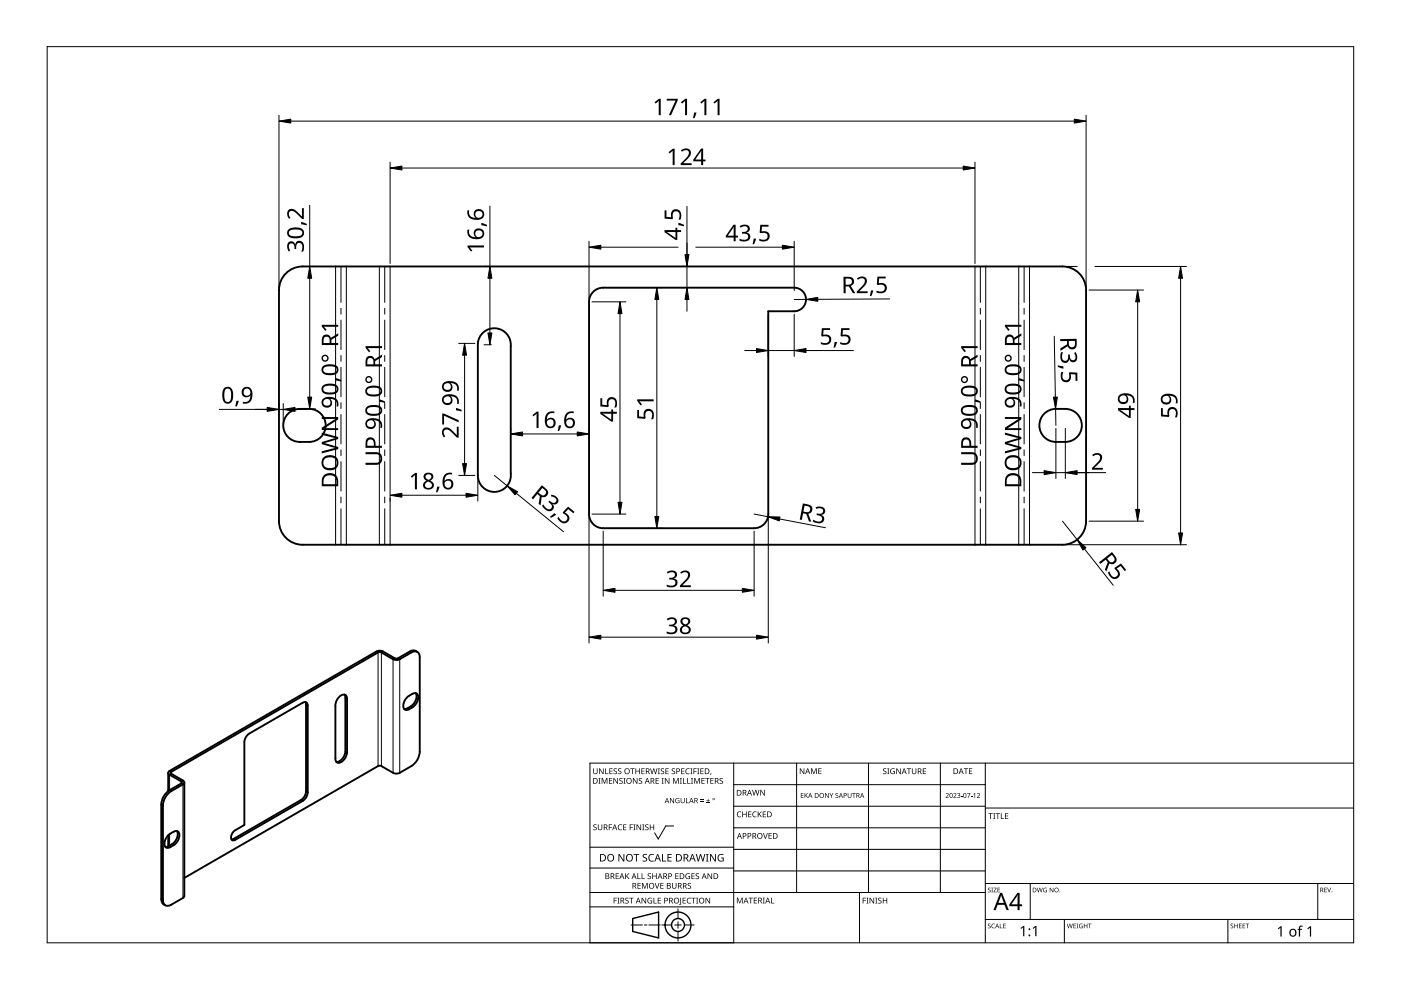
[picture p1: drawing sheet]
<svg xmlns="http://www.w3.org/2000/svg" width="297mm" height="210mm" viewBox="0 0 297 210" stroke-linecap="round" stroke-linejoin="round" font-family="sans-serif">
<g fill="none" stroke="#000" stroke-width=".21">
<path d="M72.3 56.5v7.6M217.1 56.5v7.6M72.3 65.4v1.2M72.3 67.9v6.2M72.3 75.4v1.2M72.3 77.9v6.2M217.1 65.4v1.2M217.1 67.9v6.2M217.1 75.4v1.2M217.1 77.9v6.2M72.3 85.4v1.2M72.3 87.9v6.2"/>
<path d="M72.3 95.4v1.2M72.3 97.9v6.2M217.1 85.4v1.2M217.1 87.9v6.2M217.1 95.4v1.2M217.1 97.9v6.2M72.3 105.4v1.2M72.3 107.9v7.6M217.1 105.4v1.2M217.1 107.9v7.6"/>
</g>
<g fill="none" stroke="#000" stroke-width=".21">
<path d="M81.6 56.5v7.6M207.9 56.5v7.6M81.6 65.4v1.2M81.6 67.9v6.2M81.6 75.4v1.2M81.6 77.9v6.2M207.9 65.4v1.2M207.9 67.9v6.2M207.9 75.4v1.2M207.9 77.9v6.2M81.6 85.4v1.2M81.6 87.9v6.2"/>
<path d="M81.6 95.4v1.2M81.6 97.9v6.2M207.9 85.4v1.2M207.9 87.9v6.2M207.9 95.4v1.2M207.9 97.9v6.2M81.6 105.4v1.2M81.6 107.9v7.6M207.9 105.4v1.2M207.9 107.9v7.6"/>
</g>
<g fill="none" stroke="#000" stroke-width=".4">
<path d="M60.9 57.7a5 5 0 0 1 3.3-1.2h161.1a5 5 0 0 1 5 5v49a5 5 0 0 1-5 5h-161.1a5 5 0 0 1-5-5v-49a5 5 0 0 1 1.7-3.8zM102.5 70.4a3.5 3.5 0 0 1 3.9-.4 3.5 3.5 0 0 1 1.9 3.4v27a3.5 3.5 0 0 1-3.3 3.9 3.5 3.5 0 0 1-3.7-3.5v-28a3.5 3.5 0 0 1 1.2-2.4zM125.5 62.1a2.99 2.99 0 0 1 2.4-1.1h40.5a2.5 2.5 0 0 1 2.5 2.5 2.5 2.5 0 0 1-2.5 2.5h-5.5v43a3 3 0 0 1-3 3h-32a3 3 0 0 1-3-3v-45l.1-.7zM61.1 87.7a5.5 5.5 0 0 1 5.2-.9 3.5 3.5 0 0 1 2.7 3.8 3.5 3.5 0 0 1-3.4 3.1 5.1 5.1 0 0 1-4.5-1 3.5 3.5 0 0 1 0-5zM221.4 87.7a5.5 5.5 0 0 1 5.2-.9 3.5 3.5 0 0 1 2.8 3.8 3.5 3.5 0 0 1-3.5 3.1 5.1 5.1 0 0 1-4.5-1 3.5 3.5 0 0 1 0-5zM88.5 138.2a1.28 1.28 0 0 0-1.6-.1l-2.9 1.5-3-1.6h-.5l-.7 .1-43.8 25.3-.3 .3 .1 .4 2.8 1.8-2.6 1.6a3.9 3.9 0 0 0-1.8 3.1v20a1.31 1.31 0 0 0 .9 1.3M52.5 155.8l11.7-6.8a.65 .65 0 0 1 .7-.1 .65 .65 0 0 1 .3 .7v18.4a2.34 2.34 0 0 1-1 1.8l-14.3 8.3a.53 .53 0 0 1-.9-.2 1.81 1.81 0 0 1 .9-1.9l1.9-1.1v-17.5l.2-.8zM64.7 148.8l.2 .6v18.4a2.34 2.34 0 0 1-1.1 1.8l-14.7 8.4M71.8 147.9a1.1 1.1 0 0 1 1.6-.4l.2 .6v11.5a2.49 2.49 0 0 1-1.8 2.2 .78 .78 0 0 1-.7-1v-11.4l.2-.7zM73 147.3l.2 .6v11.5M73.2 159.4l.4 .2M73.2 159.4a2.4 2.4 0 0 1-1.9 2.1"/>
<path d="M86.3 147.9l.4-.4a1.52 1.52 0 0 1 1.6-.5 1.84 1.84 0 0 1-.4 2.6l-.5 .4a1.52 1.52 0 0 1-1.5 .5 1.84 1.84 0 0 1 .4-2.6zM88.1 147a2.66 2.66 0 0 1-2 3.3h-.4M35.6 177.1l.5-.3a1.52 1.52 0 0 1 1.6-.5 1.84 1.84 0 0 1-.4 2.5l-.5 .4a1.52 1.52 0 0 1-1.6 .5 1.84 1.84 0 0 1 .4-2.6zM35.7 163.9v3.8M35.7 177.1v2.4M37.5 176.2a2.66 2.66 0 0 1-2 3.3l-.4 .1M39.1 165.9v24.1l-.3 .4-2.5 1.4a1.08 1.08 0 0 1-1.2 .1 1.08 1.08 0 0 1-.6-1.1v-20a3.9 3.9 0 0 1 1.8-3.1l2.5-1.4 .3-.4-.3-.4-2.5-1.4-.1-.2 .1-.2 43.9-25.4h.7l2.4 1.5 .7 .1 .8-.1 2.4-1.5a1.08 1.08 0 0 1 1.3-.1 1.08 1.08 0 0 1 .5 1.2v20a3.9 3.9 0 0 1-1.8 3l-2.4 1.5-.8 .1-.7-.1-2.4-1.5h-.7l-41.1 23.7"/>
</g>
<g fill="none" stroke="#000" stroke-width=".21">
<path d="M71.2 56.5v59M73.4 56.5v59M80.4 56.5v59M82.7 56.5v59M206.7 56.5v59M209 56.5v59M216 56.5v59M218.3 56.5v59M79.8 138.1l.4 .2v24.1M81.2 138.1l-.3 .2v24.1M83.7 139.6l-.4 .2v24.1M84.4 139.6l.4 .2v24.1"/>
<path d="M86.9 138.1l.3 .2M64.9 149.4l.3 .2M73.2 147.9l.4 .2M86.4 150.2l.3 .2M87.1 149.8l.3 .2M34.2 170.6l.3 .2M35.7 179.4l.4 .2M36 163.4l.3 .3v.4l-.3 .2v3.2l.3 .2M36 176.8v2.5M36.5 179l.3 .2M38.8 165.5l-.4 .2v.4l.4 .2v24.1M49.5 177.9l.4 .2"/>
<path d="M63.8 169.6l.4 .2M64.9 167.8l.3 .2M34.2 190.6l.3 .2"/>
</g>
<path d="M10 9.9h277v190h-277z" fill="none" stroke="#000" stroke-width=".21"/>
<g fill="none" stroke="#000" stroke-width=".21">
<path d="M125.1 179.6h30.5M142.8 175.1h-1.6l-1.6 2.8-.8-1.3M155.6 161.8v38.1h-30.5v-38.1h161.9M155.6 166.4h53.3M155.6 170.9h53.3M155.6 175.5h53.3M168.9 161.8v27.4M184.1 161.8v27.4M199.4 161.8v27.4M208.9 161.8v38.1M208.9 171.3h78.1M125.1 192.3h30.5"/>
<path d="M125.1 189.2h83.8M125.1 184h30.5M133.8 196.1h2.4M136.6 196.1h.6M137.6 196.1h2.4M140.3 196.1h2.1M143.1 196.1h1.3M143.7 192.7v2M143.7 195.4v1.4M143.7 197.5v2M145.1 196.1h2.1M155.6 180.1h53.3"/>
<path d="M155.6 184.7h53.3M182.2 189.2v10.7M208.9 194.9h78.1M208.9 187.3h78.1M218.4 187.3v7.6M225.7 194.9v5M260.3 194.9v5M279.4 187.3v7.6"/>
</g>
<g fill="#000">
<path d="M125.8 174.9l.5-.1h.2l-.1 .2a.25 .25 0 0 0-.3-.1 .25 .25 0 0 0 0 .4 .4 .4 0 0 1 .4 .3 .4 .4 0 0 1-.2 .5 .4 .4 0 0 1-.5-.3v.1a.27 .27 0 0 0 .5 0 .27 .27 0 0 0-.1-.4l-.4-.2zM125.8 162.9h.1v.8a.32 .32 0 0 0 .3 .3 .32 .32 0 0 0 .3-.3v-.8h.2v.8a.47 .47 0 0 1-.5 .4 .47 .47 0 0 1-.4-.4zM126.9 165h.4l-.1 .1v1l.1 .1h-.4l.1-.1v-1zM126.8 174.8h.1v.8a.32 .32 0 0 0 .3 .3 .32 .32 0 0 0 .3-.3v-.8h.2v.8a.47 .47 0 0 1-.5 .4 .47 .47 0 0 1-.4-.4zM127 162.9h.2l.6 1v-1h.2v1.2h-.2l-.7-1 .1 1h-.2zM127.6 165h.2l.4 1 .4-1h.2v1.2h-.2v-1.1l-.4 1.1h-.1l-.4-1.1v1.1h-.1zM128.3 162.9h.2v1.1h.5v.1h-.7zM129.1 174.8h.7v.1h-.6v.5h.5v.1h-.5v.5h-.1zM129.1 165h.7v.1h-.5v.4h.5v.1h-.5v.4h.5v.2h-.7zM129.2 162.9h.7v.1h-.5v.4h.4v.2h-.4v.4h.5v.1h-.7zM130.1 163l.5-.1 .2 .1v.1a.25 .25 0 0 0-.4-.1 .25 .25 0 0 0 0 .4 .4 .4 0 0 1 .4 .3 .4 .4 0 0 1-.2 .5 .4 .4 0 0 1-.5-.3v.1a.27 .27 0 0 0 .5 0 .27 .27 0 0 0-.1-.4l-.4-.2zM130.1 165h.1l.7 1v-1h.1v1.2h-.2l-.6-1v1h-.1z"/>
<path d="M131.1 175l.5-.2 .3 .1-.1 .1a.49 .49 0 0 0-.7 .4 .49 .49 0 0 0 .8 .4 .57 .57 0 0 1-.8 0 .57 .57 0 0 1 0-.8zM131.1 163l.4-.1 .2 .1v.1a.25 .25 0 0 0-.4-.1 .25 .25 0 0 0 0 .4 .4 .4 0 0 1 .5 .3 .4 .4 0 0 1-.3 .5 .4 .4 0 0 1-.5-.3l.1 .1a.27 .27 0 0 0 .4 0 .27 .27 0 0 0-.1-.4l-.3-.2zM131.3 165.1l.5-.2 .2 .1v.1a.25 .25 0 0 0-.4-.1 .25 .25 0 0 0 0 .4 .4 .4 0 0 1 .4 .3 .4 .4 0 0 1-.2 .5 .4 .4 0 0 1-.5-.2h.1a.27 .27 0 0 0 .4 .1 .27 .27 0 0 0-.1-.4l-.4-.3zM132.2 165h.4l-.1 .1v1l.1 .1h-.4l.1-.1v-1zM132.1 174.8h.7v.1h-.5v.4h.5v.1h-.5v.5h.5v.1h-.7zM133.5 174.8h.7v.1h-.5v.5h.5v.1h-.5v.5h-.2zM133.6 162.9h.9v.1h-.3v1.1h-.2v-1.1h-.4zM134.3 174.8h.4l-.1 .1v1l.1 .1h-.4l.1-.1v-1zM134.2 165h.2l.6 1v-1h.2v1.2h-.2l-.7-1v1h-.1zM134.7 162.9h.2v.5h.6v-.5h.2v1.2h-.2v-.5h-.6v.5h-.2zM135 174.8h.1l.7 1v-1h.1v1.2h-.2l-.6-1v1h-.1zM135.5 165.1l.4-.2 .2 .1v.1a.25 .25 0 0 0-.4-.1 .25 .25 0 0 0 0 .4 .4 .4 0 0 1 .5 .3 .4 .4 0 0 1-.3 .5 .4 .4 0 0 1-.5-.2h.1a.27 .27 0 0 0 .4 .1 .27 .27 0 0 0-.1-.4l-.3-.3z"/>
<path d="M136.2 174.8h.4l-.1 .1v1l.1 .1h-.4l.1-.1v-1zM136 162.9h.7v.1h-.6v.4h.5v.2h-.5v.4h.6v.1h-.7zM136.8 174.9l.4-.1h.3l-.1 .2a.25 .25 0 0 0-.3-.1 .25 .25 0 0 0 0 .4 .4 .4 0 0 1 .4 .3 .4 .4 0 0 1-.3 .5 .4 .4 0 0 1-.4-.3v.1a.27 .27 0 0 0 .5 0 .27 .27 0 0 0-.1-.4l-.4-.2zM137.8 174.8h.1v.5h.6v-.5h.2v1.2h-.2v-.6h-.6v.6h-.1zM137.8 162.9h.2l.3 1 .2-1h.2l.3 1 .2-1h.2l-.3 1.2h-.2l-.3-1-.3 1h-.1zM139 165h.7v.1h-.5v.4h.4v.1h-.4v.4h.5v.2h-.7zM139.5 162.9h.4l-.1 .1v1l.1 .1h-.4l.1-.1v-1zM140.3 165h.4l-.1 .1v1l.1 .1h-.4l.1-.1v-1zM140.1 163l.5-.1 .2 .1v.1a.25 .25 0 0 0-.4-.1 .25 .25 0 0 0 0 .4 .4 .4 0 0 1 .4 .3 .4 .4 0 0 1-.2 .5 .4 .4 0 0 1-.5-.3l.1 .1a.27 .27 0 0 0 .4 0 .27 .27 0 0 0-.1-.4l-.4-.2zM141.1 162.9h.7v.1h-.6v.4h.5v.2h-.5v.4h.6v.1h-.7zM141 165h.1l.7 1v-1h.1v1.2h-.2l-.6-1v1h-.1zM142.1 169.2h.1l.6 .9v-.9h.1v1.1h-.1l-.6-.9v.9h-.1z"/>
<path d="M142.5 163l.4-.1 .2 .1v.1a.25 .25 0 0 0-.4-.1 .25 .25 0 0 0 0 .4 .4 .4 0 0 1 .4 .3 .4 .4 0 0 1-.2 .5 .4 .4 0 0 1-.5-.3l.1 .1a.27 .27 0 0 0 .4 0 .27 .27 0 0 0-.1-.4l-.4-.2zM142.7 165h.2l.4 1 .4-1h.2v1.2h-.1v-1.1l-.4 1.1h-.2l-.4-1.1v1.1h-.1zM143.3 169.3l.5-.1 .3 .1-.1 .1a.45 .45 0 0 0-.7 .3 .45 .45 0 0 0 .6 .5v-.4h-.2v-.1h.4v.6a.6 .6 0 0 1-.8-.2 .6 .6 0 0 1 0-.8zM144.1 165h.5l-.2 .1v1l.2 .1h-.5l.2-.1v-1zM144.8 165h.2v1h.5v.2h-.7zM144.4 162.9h.7v.1h-.5v.4h.5v.2h-.5v.4h.5v.1h-.7zM144.3 169.2h.2v.7a.28 .28 0 0 0 .2 .3 .28 .28 0 0 0 .3-.3v-.7h.2v.7a.42 .42 0 0 1-.5 .4 .42 .42 0 0 1-.4-.4zM145.4 169.2h.2v1h.5v.1h-.7zM145.7 165h.2v1h.5v.2h-.7zM145.5 163.1l.4-.2 .3 .1v.1a.49 .49 0 0 0-.7 .4 .49 .49 0 0 0 .7 .5 .57 .57 0 0 1-.8-.1 .57 .57 0 0 1 0-.8zM146.4 162.9h.4l-.1 .1v1l.1 .1h-.4l.1-.1v-1zM146.5 165h.4l-.1 .1v1l.1 .1h-.4l.1-.1v-1z"/>
<path d="M147 162.9h.7v.1h-.5v.5h.5v.1h-.5v.5h-.2zM147.2 165h.2l.4 1 .4-1h.2v1.2h-.2l.1-1.1-.5 1.1h-.1l-.4-1.1v1.1h-.1zM147.8 162.9h.5l-.2 .1v1l.2 .1h-.5l.2-.1v-1zM148.5 169.9h.7v.1h-.7zM148.5 169.5h.7v.2h-.7zM148.5 162.9h.7v.1h-.6v.4h.5v.2h-.5v.4h.6v.1h-.7zM148.7 165h.7v.1h-.5v.4h.5v.1h-.5v.4h.5v.2h-.7zM149.8 170.2h.7v.1h-.7zM149.5 165h.9v.1h-.3v1.1h-.2v-1.1h-.4zM150.1 169.4l.1 .3h.3l-.3 .1v.3l-.1-.3h-.3l.3-.1zM150.7 163.9h.1l-.2 .4zM150.6 165h.7v.1h-.5v.4h.5v.1h-.5v.4h.5v.2h-.7z"/>
<path d="M152.6 165.1l.4-.2 .3 .1-.1 .1a.25 .25 0 0 0-.4-.1 .25 .25 0 0 0 0 .4 .4 .4 0 0 1 .5 .3 .4 .4 0 0 1-.3 .5 .4 .4 0 0 1-.5-.2h.1a.27 .27 0 0 0 .5 .1 .27 .27 0 0 0-.1-.4l-.4-.3zM156.4 172.2l.4-.2 .4 .1-.1 .1a.49 .49 0 0 0-.7 .5 .49 .49 0 0 0 .7 .4 .57 .57 0 0 1-.8 0 .57 .57 0 0 1 0-.8zM157.4 172.1h.1v.5h.7v-.5h.1v1.2h-.1v-.6h-.7v.6h-.1zM158.6 172.1h.7v.1h-.5v.4h.5v.1h-.5v.4h.5v.2h-.7zM159.7 172.2l.4-.2 .3 .1v.1a.49 .49 0 0 0-.7 .5 .49 .49 0 0 0 .7 .4 .57 .57 0 0 1-.8 0 .57 .57 0 0 1 0-.8zM159.5 167.5h.1l.3 1 .3-1h.1l.3 1 .3-1h.1l-.3 1.2h-.2l-.3-1.1-.3 1.1h-.1zM160.7 172.1h.1v.6l.5-.6h.2l-.5 .5 .5 .7h-.1l-.5-.6-.1 .6h-.1zM161.8 176.6h.1l.4 1.1 .3-1.1h.2l-.5 1.2h-.1zM161.2 167.5h.2l.6 1v-1h.2v1.2h-.2l-.7-1v1h-.1zM161.7 172.1h.7v.1h-.5v.4h.5v.1h-.5v.4h.5v.2h-.7zM162.9 176.6h.7v.2h-.5v.3h.5v.2h-.5v.4h.5v.1h-.7zM169.8 168.1h.6v.2h-.5v.3h.4v.1h-.4v.4h.5v.1h-.6z"/>
<path d="M169.6 162.9h.2l.6 1v-1h.1v1.2h-.1l-.7-1v1h-.1zM170.6 168.1h.1v.5l.6-.5-.4 .5 .4 .6-.5-.5-.1 .5h-.1zM172 162.9h.2l.4 1 .3-1h.3v1.2h-.2v-1l-.4 1h-.1l-.4-1.1v1.1h-.1zM173.5 162.9h.7v.1h-.5v.4h.4v.1h-.4v.5h.5v.1h-.7zM174.9 168.1h.2l.5 .9v-.9h.1v1.1h-.1l-.6-.9v.9h-.1zM175.9 168.1h.1l.3 .5 .2-.5h.2l-.4 .7v.4h-.1v-.4zM177.2 168.2l.4-.1 .1 .2a.25 .25 0 0 0-.3-.1 .25 .25 0 0 0-.1 .4 .25 .25 0 0 0 .3 .1 .32 .32 0 0 1 0 .5 .32 .32 0 0 1-.5-.2 .25 .25 0 0 0 .4 .1 .25 .25 0 0 0 0-.3 .35 .35 0 0 1-.3-.2 .35 .35 0 0 1 0-.4zM179.7 168.1h.2v.7a.26 .26 0 0 0 .2 .3 .26 .26 0 0 0 .3-.3v-.7h.1v.7a.39 .39 0 0 1-.4 .4 .39 .39 0 0 1-.4-.4zM180.7 168.1h.7v.2h-.3v.9h-.1v-.9h-.3zM187.3 163l.4-.1 .2 .1v.1a.25 .25 0 0 0-.4-.1 .25 .25 0 0 0 0 .4 .4 .4 0 0 1 .5 .3 .4 .4 0 0 1-.3 .5 .4 .4 0 0 1-.5-.3l.1 .1a.27 .27 0 0 0 .4 0 .27 .27 0 0 0-.1-.4l-.3-.2zM188.1 162.9h.5l-.2 .1v1l.2 .1h-.5l.2-.1v-1zM188.9 163.1l.5-.2 .3 .1v.1a.5 .5 0 0 0-.8 .4 .5 .5 0 0 0 .7 .5v-.4h-.3v-.1h.4v.6a.66 .66 0 0 1-.8-.1 .66 .66 0 0 1 0-.9z"/>
<path d="M190 162.9h.2l.7 1-.1-1h.2v1.2h-.2l-.6-1v1h-.2zM192.3 162.9h.9v.1h-.4v1.1h-.2v-1.1h-.3zM193.3 162.9h.2v.8a.32 .32 0 0 0 .3 .3 .32 .32 0 0 0 .3-.3v-.8h.2v.8a.47 .47 0 0 1-.5 .4 .47 .47 0 0 1-.5-.4zM195.7 162.9h.6v.1h-.5v.4h.5v.2h-.5v.4h.5v.1h-.6zM200.5 168.3a.37 .37 0 0 1 .6 0 .37 .37 0 0 1-.2 .5l-.3 .3h.6v.1h-.7l.3-.4a.27 .27 0 0 0 .2-.4 .27 .27 0 0 0-.4-.1zM202.1 168.3a.37 .37 0 0 1 .6 0 .37 .37 0 0 1-.2 .5l-.2 .3h.5v.1h-.7l.3-.4a.27 .27 0 0 0 .3-.4 .27 .27 0 0 0-.5-.1zM202.9 168.2a.32 .32 0 0 1 .5-.1 .32 .32 0 0 1 0 .5 .33 .33 0 0 1 .1 .6 .33 .33 0 0 1-.6-.2 .26 .26 0 0 0 .4 .1 .26 .26 0 0 0 .1-.4l-.3-.1a.23 .23 0 0 0 .3-.1 .23 .23 0 0 0-.1-.3 .23 .23 0 0 0-.3 .1zM203.7 168.7h.4v.1h-.4zM204.3 162.9h1v.1h-.4v1.1h-.2v-1.1h-.4zM205 168.1h.7l-.4 1.1h-.1l.4-.9h-.6zM205.8 168.7h.4v.1h-.4zM205.4 162.9h.7v.1h-.5v.4h.5v.1h-.5v.5h.5v.1h-.7z"/>
<path d="M206.4 168.4l.4-.3v1.1h-.2v-.9zM207.1 168.3a.37 .37 0 0 1 .6 0 .37 .37 0 0 1-.2 .5l-.2 .3h.5v.1h-.7l.3-.4a.27 .27 0 0 0 .3-.4 .27 .27 0 0 0-.5-.1zM209.6 172.4h.9v.2h-.4v1h-.1v-1h-.4zM210.6 172.4h.4l-.1 .1v1l.1 .1h-.4l.1-.1v-1zM211.1 172.4h.9v.2h-.4v1h-.1v-1h-.4zM212.2 172.4h.2v1.1h.5v.1h-.7zM213.1 172.4h.7v.2h-.6v.3h.5v.2h-.5v.4h.6v.1h-.7zM130.1 190.3h.7v.2h-.5v.4h.4v.1h-.4v.6h-.2zM130.5 185.2h.7v.1h-.5v.4h.5v.1h-.5v.4h.5v.2h-.7zM130.9 190.3h.4l-.1 .2v.9l.1 .2h-.4l.1-.2v-.9zM131.1 181.1h.3l.8 1.3v-1.3h.2v1.6h-.3l-.8-1.4v1.4h-.2zM132.6 190.5l.4-.2 .3 .1-.1 .1a.25 .25 0 0 0-.4-.1 .25 .25 0 0 0 0 .4 .4 .4 0 0 1 .5 .3 .4 .4 0 0 1-.3 .5 .4 .4 0 0 1-.5-.2h.1a.27 .27 0 0 0 .5 .1 .27 .27 0 0 0-.1-.5l-.4-.2z"/>
<path d="M132.6 185.2h.1v.6l.6-.6h.1l-.5 .5 .5 .7h-.1l-.5-.6-.1 .6h-.1zM133.4 190.3h.9v.2h-.4v1.1h-.1v-1.1h-.4zM134.3 181.1h1.2v.2h-.5v1.4h-.2v-1.4h-.5zM135.1 185.2h.2v1h.5v.2h-.7zM135.2 187.2h.6v.1h-.5v.4h.5v.2h-.5v.4h.5v.1h-.6zM136 185.2h.2v1h.5v.2h-.7zM136.1 187.2h.2l.4 1 .4-1h.2v1.2h-.1v-1l-.4 1h-.2l-.4-1 .1 1h-.2zM136 190.3h.2l.7 1.1-.1-1.1h.2v1.3h-.2l-.6-1v1h-.2zM136.3 181.2l.3-.1h.6l-.2 .2a.33 .33 0 0 0-.5 .1 .33 .33 0 0 0 .4 .4 .49 .49 0 0 1 .3 .7 .49 .49 0 0 1-.8 .2l-.2-.1v-.2l.3 .1a.35 .35 0 0 0 .5-.2 .35 .35 0 0 0-.4-.4l-.3-.3zM137.4 190.5l.6-.2 .3 .1-.1 .1a.5 .5 0 0 0-.8 .4 .5 .5 0 0 0 .7 .5v-.3h-.3v-.2h.5v.6a.66 .66 0 0 1-.9-.1 .66 .66 0 0 1 0-.9zM137.4 185.3l.4-.2 .2 .1v.1a.25 .25 0 0 0-.4-.1 .25 .25 0 0 0 0 .4 .4 .4 0 0 1 .4 .3 .4 .4 0 0 1-.2 .5 .4 .4 0 0 1-.5-.2h.1a.27 .27 0 0 0 .4 .1 .27 .27 0 0 0-.1-.4l-.4-.3zM137.7 181.3l.5-.2h.5l-.1 .2a.63 .63 0 0 0-.9 .6 .63 .63 0 0 0 .9 .5v.2a.83 .83 0 0 1-1-.3 .83 .83 0 0 1 .1-1z"/>
<path d="M138.6 190.3h.1v1.1h.5v.2h-.6zM138.8 187.2h.2l.3 1.1 .4-1.1h.1l-.4 1.2h-.2zM138.3 185.2h.2v.5h.6v-.5h.1v1.2h-.1v-.6h-.6v.6h-.2zM139.5 190.3h.6v.2h-.5v.4h.5v.1h-.5v.4h.5v.2h-.6zM140.4 181.1h.2v1.4h.6v.2h-.8zM140 187.2h.7v.1h-.5v.4h.4v.2h-.4v.4h.5v.1h-.7zM141.5 181.1h.9v.2h-.7v.4h.7v.2h-.7v.6h.7v.2h-.9zM142.5 187.2h.1v.8a.32 .32 0 0 0 .4 .3 .32 .32 0 0 0 .3-.3v-.8h.1v.8a.47 .47 0 0 1-.5 .4 .47 .47 0 0 1-.4-.4zM143.2 185.2h.7v.1h-.6v.4h.5v.1h-.5v.4h.6v.2h-.7zM144.2 190.3h.2v1.3l-.1 .2-.3 .1v-.2l.2-.1zM144.7 190.3h.7v.2h-.5v.4h.5v.1h-.5v.4h.5v.2h-.7zM145.5 185.3l.4-.2 .4 .1-.1 .1a.5 .5 0 0 0-.7 .4 .5 .5 0 0 0 .7 .5v-.3h-.3v-.2h.4v.6a.66 .66 0 0 1-.9-.1 .66 .66 0 0 1 .1-.9z"/>
<path d="M145.8 190.5l.4-.2 .3 .1v.1a.49 .49 0 0 0-.7 .5 .49 .49 0 0 0 .7 .4 .57 .57 0 0 1-.8 0 .57 .57 0 0 1 0-.8zM145.9 187.3l.4-.1 .2 .1v.1a.25 .25 0 0 0-.4-.1 .25 .25 0 0 0 0 .4 .4 .4 0 0 1 .4 .3 .4 .4 0 0 1-.2 .5 .4 .4 0 0 1-.5-.3l.1 .1a.27 .27 0 0 0 .4 0 .27 .27 0 0 0-.1-.4l-.4-.2zM146.6 190.3h.9v.2h-.4v1.1h-.1v-1.1h-.4zM146.6 185.2h.7v.1h-.5v.4h.5v.1h-.5v.4h.5v.2h-.7zM147.6 190.3h.4l-.1 .2v.9l.1 .2h-.4l.1-.2v-.9zM147.5 185.3l.5-.2 .2 .1v.1a.25 .25 0 0 0-.4-.1 .25 .25 0 0 0 0 .4 .4 .4 0 0 1 .4 .3 .4 .4 0 0 1-.2 .5 .4 .4 0 0 1-.5-.2h.1a.27 .27 0 0 0 .4 .1 .27 .27 0 0 0-.1-.4l-.4-.3zM147.5 181.1h.2l.4 1.3 .3-1.3h.2l.4 1.3 .3-1.3h.2l-.4 1.6h-.2l-.4-1.4-.3 1.4h-.2zM149.7 181.1h.5l-.2 .1v1.3l.2 .2h-.5l.1-.2v-1.3zM149.6 190.3h.2l.6 1.1v-1.1h.2v1.3h-.2l-.7-1v1h-.1zM150 185.2h.2l.6 1v-1h.2v1.2h-.2l-.7-1 .1 1h-.2zM150.5 181.1h.3l.8 1.3v-1.3h.2v1.6h-.3l-.8-1.4v1.4h-.2zM152.3 181.3l.8-.2h.3l-.1 .2a.65 .65 0 0 0-1 .5 .65 .65 0 0 0 .9 .7v-.5h-.3v-.2h.5v.8a.86 .86 0 0 1-1.1-.2 .86 .86 0 0 1 0-1.1z"/>
<path d="M156.2 190.3h.3l.3 1 .4-1h.3v1.2h-.2v-1l-.4 1h-.1l-.4-1v1h-.2zM158.7 190.3h.9v.2h-.3v1h-.2v-1h-.4zM159.8 190.3h.7v.2h-.5v.3h.5v.2h-.5v.4h.5v.1h-.7zM161.7 190.3h.5l-.2 .2v.9l.2 .1h-.5l.2-.1v-.9zM163.5 190.3h.1v1.1h.6v.1h-.7zM182.9 190.3h.7v.2h-.5v.4h.5v.1h-.5v.6h-.2zM183.7 190.3h.4l-.1 .2v.9l.1 .2h-.4l.1-.2v-.9zM184.4 190.3h.1l.7 1v-1h.1v1.3h-.1l-.7-1v1h-.1zM185.6 190.3h.4l-.1 .2v.9l.1 .2h-.4l.1-.2v-.9zM186.2 190.5l.5-.2 .2 .1v.1a.25 .25 0 0 0-.4-.1 .25 .25 0 0 0 0 .4 .4 .4 0 0 1 .4 .3 .4 .4 0 0 1-.2 .5 .4 .4 0 0 1-.5-.2 .27 .27 0 0 0 .5 .1 .27 .27 0 0 0-.1-.5l-.4-.2zM187.2 190.3h.1v.6h.6v-.6h.2v1.3h-.2v-.6h-.6v.6h-.1zM209.5 188.3l.3-.1 .2 .2a.24 .24 0 0 0-.3-.1 .24 .24 0 0 0-.1 .3 .24 .24 0 0 0 .3 .1 .31 .31 0 0 1 0 .5 .31 .31 0 0 1-.5-.2 .23 .23 0 0 0 .4 .2 .23 .23 0 0 0 0-.4l-.3-.2z"/>
<path d="M209.5 195.9l.3-.1 .2 .2a.24 .24 0 0 0-.3-.1 .24 .24 0 0 0-.1 .3 .24 .24 0 0 0 .3 .1 .31 .31 0 0 1 0 .5 .31 .31 0 0 1-.5-.1 .23 .23 0 0 0 .4 .1 .23 .23 0 0 0 0-.4l-.3-.2zM210.2 188.2h.3l-.1 .1 .1 .9h-.3l.1-.1zM210.3 196l.4-.2 .2 .1v.1a.39 .39 0 0 0-.6 .3 .39 .39 0 0 0 .6 .4 .46 .46 0 0 1-.7-.1 .46 .46 0 0 1 .1-.6zM210.7 188.2h.6l-.5 .9h.5v.1h-.7l.5-.9h-.4zM212 195.8h.1v.9l.4 .1h-.5zM211.5 188.2h.5l-.4 .1v.3h.4l-.4 .1v.4l.4 .1h-.5zM212.7 195.8h.5l-.4 .1v.3h.4l-.4 .2v.3l.4 .1h-.5zM216.4 196.8l.6-.5h.2v2.2h-.3v-1.9l-.4 .4zM218.9 196.8l.6-.5h.3v2.2h-.3v-1.9l-.4 .4zM219.8 188.2h.2l.2 .8 .2-.8h.1l.2 .8 .2-.8h.2l-.3 1h-.1l-.2-.8-.3 .8h-.1zM221.3 188.3h.7h-.1a.4 .4 0 0 0-.6 .4 .4 .4 0 0 0 .6 .4v-.3l-.3-.1h.4v.5a.53 .53 0 0 1-.7-.2 .53 .53 0 0 1 0-.7zM222.6 188.2h.1l.5 .8v-.8h.1v1h-.1l-.5-.8v.8h-.1z"/>
<path d="M226.2 195.8h.1l.2 .9 .3-.9h.1l.2 .9 .2-.9h.1l-.2 1h-.1l-.3-.8-.2 .8h-.1zM227.6 195.8h.5l-.4 .1v.3h.4l-.4 .2v.3l.4 .1h-.5zM228.3 195.8h.3l-.1 .1 .1 .9h-.3l.1-.1zM228.9 196l.7-.1-.2 .1a.4 .4 0 0 0-.5 .3 .4 .4 0 0 0 .5 .4v-.3l-.2-.1h.4v.5a.53 .53 0 0 1-.7-.1 .53 .53 0 0 1 0-.7zM229.8 195.8h.1v.4h.5v-.4h.1v1h-.1v-.4h-.5v.4h-.1zM230.7 195.8h.7l-.3 .1v.9h-.1v-.9zM260.9 195.9l.4-.1 .1 .2a.24 .24 0 0 0-.3-.1 .24 .24 0 0 0-.1 .3 .24 .24 0 0 0 .4 .1 .31 .31 0 0 1-.1 .5 .31 .31 0 0 1-.4-.1 .23 .23 0 0 0 .3 .1 .23 .23 0 0 0 .1-.4l-.4-.2zM261.7 195.8h.1v.4h.5v-.4h.1v1h-.1v-.4h-.5v.4h-.1zM262.7 195.8h.5l-.4 .1v.3h.4l-.4 .2v.3l.4 .1h-.5zM263.5 195.8h.5l-.4 .1v.3h.4l-.4 .2v.3l.4 .1h-.5zM264.1 195.8h.7l-.3 .1v.9h-.1v-.9zM270.9 196.9l.6-.5h.2v2.2h-.2v-1.9l-.4 .3z"/>
<path d="M275.5 196.4l.7-.1v.2h-.4l-.1 .2-.1 .2h.5v.2h-.5v1.5h-.2v-1.5h-.3l.3-.2zM277.2 196.9l.6-.5h.2v2.2h-.3v-1.9l-.4 .3zM280.8 188.2h.5l-.4 .1v.3h.4l-.4 .1v.4l.4 .1h-.5zM281.4 188.2h.1l.3 .8 .3-.8h.1l-.3 1h-.2z"/>
<path d="M125.7 165h.4a.61 .61 0 0 1 .6 .6 .61 .61 0 0 1-.6 .6h-.4zM125.9 165.1v.9h.2a.48 .48 0 0 0 .5-.4 .48 .48 0 0 0-.5-.5z"/>
<path d="M128 174.8h.3a.35 .35 0 0 1 .5 .2 .35 .35 0 0 1-.3 .5l.4 .5h-.2l-.3-.5h-.2v.5h-.2zM128.2 174.9v.5h.1a.23 .23 0 0 0 .3-.2 .23 .23 0 0 0-.3-.3z"/>
<path d="M130.3 174.8h.1l.5 1.2h-.2l-.1-.4h-.5l-.2 .4h-.1zM130.3 175l-.2 .5h.4z"/>
<path d="M132.3 163.5a.61 .61 0 0 1 1.2 0 .61 .61 0 0 1-1.2 0zM132.6 163.5a.45 .45 0 0 0 .8 0 .45 .45 0 0 0-.8 0z"/>
<path d="M132.7 165.6a.61 .61 0 0 1 1.2 0 .61 .61 0 0 1-1.2 0zM133 165.6a.45 .45 0 0 0 .9 0 .45 .45 0 0 0-.9 0z"/>
<path d="M136.9 162.9h.4a.35 .35 0 0 1 .4 .3 .35 .35 0 0 1-.2 .4l.3 .5h-.2l-.3-.5h-.2v.5h-.2zM137.1 163v.5h.2a.23 .23 0 0 0 .3-.2 .23 .23 0 0 0-.3-.3z"/>
<path d="M137.2 165h.1l.5 1.2h-.2l-.1-.4h-.5l-.2 .4h-.1zM137.2 165.1l-.2 .6h.4z"/>
<path d="M137.9 165h.4a.35 .35 0 0 1 .4 .2 .35 .35 0 0 1-.2 .4l.3 .6h-.2l-.3-.5h-.2v.5h-.2zM138.1 165.1v.4h.2a.23 .23 0 0 0 .3-.2 .23 .23 0 0 0-.3-.2z"/>
<path d="M141.4 169.2h.1l.4 1.1h-.1l-.2-.3h-.4l-.1 .3h-.2zM141.4 169.3l-.2 .5h.4z"/>
<path d="M143.4 162.9h.3a.41 .41 0 0 1 .5 .5 .41 .41 0 0 1-.6 .3v.4h-.2zM143.6 163v.5a.29 .29 0 0 0 .4-.2 .29 .29 0 0 0-.4-.3z"/>
<path d="M146.5 169.2h.2l.4 1.1h-.2l-.1-.3h-.4l-.2 .3h-.1zM146.6 169.3l-.2 .5h.4z"/>
<path d="M147.2 169.2h.3a.31 .31 0 0 1 .4 .2 .31 .31 0 0 1-.2 .4l.3 .5h-.2l-.2-.5h-.2v.5h-.2zM147.4 169.3v.4h.1a.21 .21 0 0 0 .3-.2 .21 .21 0 0 0-.3-.2z"/>
<path d="M149.4 162.9h.4a.61 .61 0 0 1 .6 .6 .61 .61 0 0 1-.6 .6h-.4zM149.6 163v1h.2a.48 .48 0 0 0 .4-.5 .48 .48 0 0 0-.4-.5z"/>
<path d="M151.1 169.4a.24 .24 0 0 1 .4 0 .24 .24 0 0 1-.4 0zM151.2 169.4a.14 .14 0 0 0 .2 0 .14 .14 0 0 0-.2 0z"/>
<path d="M151.6 165h.3a.35 .35 0 0 1 .4 .2 .35 .35 0 0 1-.2 .4l.3 .6h-.2l-.2-.5h-.3v.5h-.1zM151.7 165.1v.4h.2a.23 .23 0 0 0 .3-.2 .23 .23 0 0 0-.3-.2z"/>
<path d="M156.7 176.6h.1l.5 1.2h-.1l-.2-.3h-.5l-.1 .3h-.2zM156.8 176.8l-.2 .5h.4z"/>
<path d="M156.2 167.5h.4a.61 .61 0 0 1 .6 .6 .61 .61 0 0 1-.6 .6h-.4zM156.4 167.6v1h.1a.48 .48 0 0 0 .5-.5 .48 .48 0 0 0-.4-.5z"/>
<path d="M157.5 167.5h.3a.35 .35 0 0 1 .4 .2 .35 .35 0 0 1-.2 .4l.3 .6h-.1l-.3-.5h-.3v.5h-.1zM157.6 167.6v.5h.2a.23 .23 0 0 0 .3-.3 .23 .23 0 0 0-.3-.2z"/>
<path d="M157.5 176.6h.3a.41 .41 0 0 1 .5 .5 .41 .41 0 0 1-.7 .3v.4h-.1zM157.6 176.8v.4a.29 .29 0 0 0 .5-.2 .29 .29 0 0 0-.5-.2z"/>
<path d="M158.5 176.6h.3a.41 .41 0 0 1 .5 .5 .41 .41 0 0 1-.6 .3v.4h-.2zM158.7 176.8v.4a.29 .29 0 0 0 .4-.2 .29 .29 0 0 0-.4-.2z"/>
<path d="M158.8 167.5h.2l.5 1.2h-.2l-.2-.4h-.4l-.2 .4h-.1zM158.9 167.6l-.2 .6h.4z"/>
<path d="M159.5 176.6h.4a.35 .35 0 0 1 .4 .3 .35 .35 0 0 1-.2 .4l.3 .5h-.2l-.3-.5h-.2v.5h-.2zM159.7 176.8v.4h.2a.23 .23 0 0 0 .3-.2 .23 .23 0 0 0-.3-.2z"/>
<path d="M160.4 177.2a.65 .65 0 0 1 1.3 0 .65 .65 0 0 1-1.3 0zM160.7 177.2a.45 .45 0 0 0 .9 0 .45 .45 0 0 0-.9 0z"/>
<path d="M162.7 172.1h.3a.61 .61 0 0 1 .6 .6 .61 .61 0 0 1-.6 .6h-.3zM162.8 172.2v.9h.2a.48 .48 0 0 0 .5-.4 .48 .48 0 0 0-.5-.5z"/>
<path d="M163.9 176.6h.4a.61 .61 0 0 1 .6 .7 .61 .61 0 0 1-.7 .5h-.3zM164 176.8v.9h.2a.48 .48 0 0 0 .5-.4 .48 .48 0 0 0-.5-.5z"/>
<path d="M171.2 162.9h.1l.5 1.2h-.2l-.1-.4h-.5l-.1 .4h-.2zM171.2 163.1l-.1 .5h.3z"/>
<path d="M171.7 168.1l.5 1.1-.2-.3h-.4l-.3 .3zM171.8 168.3l-.2 .4h.4z"/>
<path d="M172.8 168.1h.3a.51 .51 0 0 1 .5 .6 .51 .51 0 0 1-.6 .5h-.2zM172.9 168.3v.8l.3-.1 .2-.2v-.4z"/>
<path d="M173.7 168.7a.51 .51 0 0 1 1 0 .51 .51 0 0 1-1 0zM173.9 168.7a.38 .38 0 0 0 .7 0 .38 .38 0 0 0-.7 0z"/>
<path d="M178.2 168.1l.5 1.1-.2-.3h-.4l-.3 .3zM178.3 168.3l-.2 .4h.3z"/>
<path d="M178.9 168.1h.2a.34 .34 0 0 1 .4 .5 .34 .34 0 0 1-.5 .2v.4h-.1zM179 168.3v.4a.25 .25 0 0 0 .4-.2 .25 .25 0 0 0-.4-.2z"/>
<path d="M181.6 168.1h.3a.29 .29 0 0 1 .3 .2 .29 .29 0 0 1-.2 .4l.3 .5h-.1l-.3-.5h-.2v.5h-.1zM181.7 168.3v.3h.2a.2 .2 0 0 0 .2-.2 .2 .2 0 0 0-.2-.1z"/>
<path d="M182.7 168.1l.5 1.1-.2-.3h-.4l-.3 .3zM182.8 168.3l-.2 .4h.4z"/>
<path d="M191.6 162.9h.2l.4 1.2h-.1l-.2-.4h-.4l-.2 .4h-.1zM191.7 163.1l-.2 .5h.4z"/>
<path d="M194.6 162.9h.3a.35 .35 0 0 1 .5 .2 .35 .35 0 0 1-.3 .5l.4 .5h-.2l-.3-.5h-.3v.5h-.1zM194.7 163v.5h.2a.23 .23 0 0 0 .3-.2 .23 .23 0 0 0-.3-.3z"/>
<path d="M201.4 168.2l.4-.1 .2 .3v.5l-.2 .3-.3-.1-.2-.2zM201.5 168.3v.1a.37 .37 0 0 0-.1 .4 .37 .37 0 0 0 .4 .2 .4 .4 0 0 0 .1-.5 .4 .4 0 0 0-.4-.2z"/>
<path d="M202.2 162.9h.3a.61 .61 0 0 1 .6 .6 .61 .61 0 0 1-.6 .6h-.3zM202.3 163v1h.2a.48 .48 0 0 0 .5-.5 .48 .48 0 0 0-.5-.5z"/>
<path d="M203.7 162.9h.2l.4 1.2h-.1l-.2-.4h-.5l-.1 .4h-.2zM203.8 163.1l-.2 .5h.4z"/>
<path d="M204.3 168.2l.4-.1 .2 .3v.5l-.2 .3-.3-.1-.1-.2zM204.4 168.3v.1a.37 .37 0 0 0-.1 .4 .37 .37 0 0 0 .4 .2 .4 .4 0 0 0 .1-.5 .4 .4 0 0 0-.4-.2z"/>
<path d="M128.4 185.2h.3a.31 .31 0 0 1 .4 .1 .31 .31 0 0 1-.2 .4 .33 .33 0 0 1 .3 .4 .33 .33 0 0 1-.4 .3h-.4zM128.5 185.8v.4h.3a.23 .23 0 0 0 .2-.2 .23 .23 0 0 0-.3-.2zM128.5 185.3v.4h.2a.21 .21 0 0 0 .3-.2 .21 .21 0 0 0-.3-.2z"/>
<path d="M127.2 181.1h.5a.79 .79 0 0 1 .8 .8 .79 .79 0 0 1-.9 .8h-.4zM127.4 181.2v1.3h.2a.62 .62 0 0 0 .7-.6 .62 .62 0 0 0-.6-.7z"/>
<path d="M129.5 185.2h.3a.35 .35 0 0 1 .4 .2 .35 .35 0 0 1-.2 .4l.3 .6h-.1l-.3-.5h-.3v.5h-.1zM129.6 185.3v.4h.2a.23 .23 0 0 0 .3-.2 .23 .23 0 0 0-.3-.2z"/>
<path d="M128.9 181.3a.77 .77 0 0 1 1.2 .1 .77 .77 0 0 1-.2 1.1 .77 .77 0 0 1-1.1-.3v-.5zM129.1 181.4a.63 .63 0 0 0-.2 .8 .63 .63 0 0 0 .9 .2l.1-.1a.61 .61 0 0 0 0-.8 .61 .61 0 0 0-.8-.1z"/>
<path d="M131.6 190.3h.3a.35 .35 0 0 1 .4 .3 .35 .35 0 0 1-.2 .4l.3 .6h-.1l-.3-.5h-.3v.5h-.1zM131.7 190.5v.4h.2a.23 .23 0 0 0 .3-.2 .23 .23 0 0 0-.3-.2z"/>
<path d="M131.8 185.2h.1l.5 1.2h-.2l-.1-.4h-.5l-.1 .4h-.2zM131.8 185.3l-.1 .6h.3z"/>
<path d="M132.9 181.3a.77 .77 0 0 1 1.1 0 .77 .77 0 0 1-.1 1.2 .77 .77 0 0 1-1.1-.3l-.1-.5zM133.1 181.4a.63 .63 0 0 0-.2 .8 .63 .63 0 0 0 .9 .2l.1-.1a.61 .61 0 0 0 0-.8 .61 .61 0 0 0-.8-.1z"/>
<path d="M134.1 187.2h.3a.35 .35 0 0 1 .5 .2 .35 .35 0 0 1-.3 .5l.4 .5h-.2l-.3-.5h-.2v.5h-.2zM134.3 187.3v.5h.1a.23 .23 0 0 0 .3-.2 .23 .23 0 0 0-.3-.3z"/>
<path d="M134.4 185.2h.1l.5 1.2h-.2l-.1-.4h-.5l-.2 .4h-.1zM134.4 185.3l-.2 .6h.4z"/>
<path d="M135.3 190.3h.1l.5 1.3h-.2l-.1-.4h-.5l-.2 .4h-.1zM135.3 190.5l-.2 .5h.4z"/>
<path d="M137.5 187.8a.61 .61 0 0 1 1.2 0 .61 .61 0 0 1-1.2 0zM137.8 187.8a.45 .45 0 0 0 .8 0 .45 .45 0 0 0-.8 0z"/>
<path d="M139.3 181.1h.2l.6 1.6h-.2l-.2-.5h-.6l-.2 .5h-.2zM139.4 181.3l-.2 .7h.5z"/>
<path d="M139.9 185.2h.1l.5 1.2h-.2l-.1-.4h-.5l-.1 .4h-.2zM139.9 185.3l-.2 .6h.4z"/>
<path d="M140.6 185.2h.4a.35 .35 0 0 1 .4 .2 .35 .35 0 0 1-.2 .4l.3 .6h-.2l-.3-.5h-.2v.5h-.2zM140.8 185.3v.4h.2a.23 .23 0 0 0 .3-.2 .23 .23 0 0 0-.3-.2z"/>
<path d="M141.4 187.2h.3a.31 .31 0 0 1 .5 .2 .31 .31 0 0 1-.2 .4 .33 .33 0 0 1 .2 .4 .33 .33 0 0 1-.4 .2h-.4zM141.5 187.9v.4h.3a.23 .23 0 0 0 .3-.2 .23 .23 0 0 0-.3-.2zM141.5 187.3v.4h.3a.21 .21 0 0 0 .2-.2 .21 .21 0 0 0-.3-.2z"/>
<path d="M140.8 190.3h.4a.41 .41 0 0 1 .4 .5 .41 .41 0 0 1-.6 .3v.5h-.2zM141 190.5v.5a.29 .29 0 0 0 .5-.3 .29 .29 0 0 0-.5-.2z"/>
<path d="M141.9 190.3h.3a.35 .35 0 0 1 .4 .3 .35 .35 0 0 1-.2 .4l.3 .6h-.1l-.3-.5h-.3v.5h-.1zM142 190.5v.4h.2a.23 .23 0 0 0 .3-.2 .23 .23 0 0 0-.3-.2z"/>
<path d="M141.7 185.2h.3a.41 .41 0 0 1 .5 .5 .41 .41 0 0 1-.6 .2v.5h-.2zM141.9 185.3v.5a.29 .29 0 0 0 .4-.3 .29 .29 0 0 0-.4-.2z"/>
<path d="M143.7 187.2h.4a.35 .35 0 0 1 .4 .2 .35 .35 0 0 1-.2 .5l.3 .5h-.2l-.3-.5h-.2v.5h-.2zM143.9 187.3v.5h.2a.23 .23 0 0 0 .3-.2 .23 .23 0 0 0-.3-.3z"/>
<path d="M142.8 191a.61 .61 0 0 1 1.2 0 .61 .61 0 0 1-1.2 0zM143 191a.45 .45 0 0 0 .9 0 .45 .45 0 0 0-.9 0z"/>
<path d="M143.3 181.1h.5a.79 .79 0 0 1 .8 .8 .79 .79 0 0 1-.8 .8h-.5zM143.5 181.2v1.3h.2a.62 .62 0 0 0 .7-.6 .62 .62 0 0 0-.6-.7z"/>
<path d="M144.8 187.2h.3a.35 .35 0 0 1 .5 .2 .35 .35 0 0 1-.3 .5l.4 .5h-.2l-.3-.5h-.3v.5h-.1zM144.9 187.3v.5h.2a.23 .23 0 0 0 .3-.2 .23 .23 0 0 0-.3-.3z"/>
<path d="M144.1 185.2h.4a.61 .61 0 0 1 .6 .6 .61 .61 0 0 1-.6 .6h-.4zM144.3 185.3v.9h.1a.48 .48 0 0 0 .5-.4 .48 .48 0 0 0-.4-.5z"/>
<path d="M144.9 181.1h.5a.45 .45 0 0 1 .5 .3 .45 .45 0 0 1-.3 .6l.5 .7h-.3l-.4-.7h-.3v.7h-.2zM145.1 181.3v.5h.3a.3 .3 0 0 0 .3-.3 .3 .3 0 0 0-.3-.2z"/>
<path d="M146.7 181.1h.2l.6 1.6h-.2l-.2-.5h-.6l-.2 .5h-.2zM146.8 181.3l-.2 .7h.5z"/>
<path d="M148.1 191a.61 .61 0 0 1 1.2 0 .61 .61 0 0 1-1.2 0zM148.4 191a.45 .45 0 0 0 .9 0 .45 .45 0 0 0-.9 0z"/>
<path d="M149.2 185.2h.2l.4 1.2h-.1l-.2-.4h-.4l-.2 .4h-.1zM149.3 185.3l-.2 .6h.4z"/>
<path d="M151.3 185.2h.4a.61 .61 0 0 1 .6 .6 .61 .61 0 0 1-.7 .6h-.3zM151.5 185.3v.9h.1a.48 .48 0 0 0 .5-.4 .48 .48 0 0 0-.4-.5z"/>
<path d="M158.1 190.3h.1l.5 1.2h-.2l-.1-.3h-.5l-.1 .3h-.2zM158.2 190.5l-.2 .5h.4z"/>
<path d="M160.8 190.3h.3a.35 .35 0 0 1 .4 .3 .35 .35 0 0 1-.2 .4l.3 .5h-.1l-.3-.5h-.3v.5h-.1zM160.9 190.5v.4h.2a.23 .23 0 0 0 .3-.2 .23 .23 0 0 0-.3-.2z"/>
<path d="M162.7 190.3h.1l.5 1.2h-.1l-.2-.3h-.5l-.1 .3h-.2zM162.8 190.5l-.2 .5h.4z"/>
<path d="M211.4 195.8l.5 1-.3-.3h-.4l-.2 .3zM211.4 196l-.1 .4h.3z"/>
<path d="M212 189.3h.5l1.4 3.7h-.5l-.4-1.2h-1.5l-.4 1.2h-.5zM212.2 189.8l-.5 1.6h1.1z"/>
<path d="M215.7 189.3h.5v2.4h.5v.4h-.5v.9h-.5v-.9h-1.7v-.3zM215.7 189.8l-1.3 1.9h1.3z"/>
<path d="M219 188.2h.3a.49 .49 0 0 1 .4 .5 .49 .49 0 0 1-.5 .5h-.2zM219.1 188.3v.8l.3-.1 .2-.2v-.3z"/>
<path d="M223.5 188.7a.49 .49 0 0 1 .9 0 .49 .49 0 0 1-.9 0zM223.7 188.7a.36 .36 0 0 0 .7 0 .36 .36 0 0 0-.7 0z"/>
<path d="M273.6 197.1a.82 .82 0 0 1 1.2 .1 .82 .82 0 0 1-.2 1.2 .82 .82 0 0 1-1.2-.4zM273.8 197.2a.6 .6 0 0 0-.2 .9 .6 .6 0 0 0 .9 .1l.1-.3a.53 .53 0 0 0-.1-.6 .53 .53 0 0 0-.7-.1z"/>
<path d="M279.9 188.2h.3a.28 .28 0 0 1 .3 .2 .28 .28 0 0 1-.1 .3l.2 .5-.4-.4h-.2v.4h-.1zM280 188.3v.4h.2a.19 .19 0 0 0 .2-.2 .19 .19 0 0 0-.2-.2z"/>
<circle cx="218.3" cy="198.3" r=".2"/>
<circle cx="218.3" cy="197" r=".2"/>
<circle cx="224.7" cy="189.1" r=".09"/>
<circle cx="282.4" cy="189.1" r=".09"/>
</g>
<g fill="none" stroke="#000" stroke-width=".3">
<path d="M134.1 194.7l5.5-1.3v5.5l-5.5-1.4z"/>
<circle cx="143.7" cy="196.1" r="1.37"/>
<circle cx="143.7" cy="196.1" r="2.74"/>
</g>
<g fill="#000">
<path d="M68.2 68.9h3.5v.4h-3l.5 .6-.2 .3-.8-1zM213.1 68.9h3.4v.4h-3l.6 .6-.3 .3-.7-1zM71.1 80.2l1.2 .4v.3l-1.2-.2zM68.2 91.7l3.5 1v.4l-3 .9 3 .8v.4l-3.5 .9v-.4l3-.7-3-.8v-.5l3-.8-3-.7zM68.2 88.4h3.5v.5l-2.9 1.9h2.9v.4h-3.5v-.5l2.9-1.9h-2.9zM216 80.2l1.2 .4v.3l-1.2-.2zM213.1 91.7l3.4 1v.4l-2.9 .9 2.9 .8v.4l-3.4 .9v-.4l2.9-.7-2.9-.8v-.5l2.9-.8-2.9-.7zM213.1 88.4h3.4v.5l-2.8 1.9h2.8v.4h-3.4v-.5l2.8-1.9h-2.8z"/>
<path d="M68.2 75.9a.75 .75 0 0 1 1.5 0 .75 .75 0 0 1-1.5 0zM68.5 75.9a.46 .46 0 0 0 .9 0 .46 .46 0 0 0-.9 0z"/>
<path d="M68.4 77.7a2.6 2.6 0 0 1 3.2 .2 1.22 1.22 0 0 1-.2 1.3 1.22 1.22 0 0 1-1.2 .3 1.53 1.53 0 0 1-2-1zM68.7 77.9a.75 .75 0 0 0 0 1 .75 .75 0 0 0 .9 .2h1a.69 .69 0 0 0 .8-.7 .69 .69 0 0 0-.8-.7h-1.3z"/>
<path d="M68.5 71.2a.98 .98 0 0 1 1.6 .4l1.6-.9v.5l-1.4 .8v.7h1.4v.5h-3.5v-1.3zM68.8 71.6l-.2 1.1h1.3v-.5a.67 .67 0 0 0-.3-.7 .67 .67 0 0 0-.8 .1z"/>
<path d="M213 75.9a.75 .75 0 0 1 1.5 0 .75 .75 0 0 1-1.5 0zM213.3 75.9a.46 .46 0 0 0 .9 0 .46 .46 0 0 0-.9 0z"/>
<path d="M213.3 77.7a2.6 2.6 0 0 1 3.2 .2 1.22 1.22 0 0 1-.2 1.3 1.22 1.22 0 0 1-1.3 .3 1.53 1.53 0 0 1-2-1zM213.6 77.9a.75 .75 0 0 0-.1 1 .75 .75 0 0 0 .9 .2h1.1a.69 .69 0 0 0 .7-.7 .69 .69 0 0 0-.8-.7h-1.2z"/>
<path d="M213.3 71.2a.98 .98 0 0 1 1.7 .4l1.5-.9v.5l-1.4 .8v.7h1.4v.5h-3.4v-1.3zM213.6 71.6l-.2 1.1h1.3v-.5a.67 .67 0 0 0-.3-.7 .67 .67 0 0 0-.8 .1z"/>
<path d="M68.5 84.6a2.18 2.18 0 0 1 3.2 .6v1h-.4a1.16 1.16 0 0 0-.1-1.2 1.16 1.16 0 0 0-1.2-.4 1.08 1.08 0 0 1 .1 1.6 1.08 1.08 0 0 1-1.6-.1 1.16 1.16 0 0 1 0-1.5zM68.5 85.3a.8 .8 0 0 0 1.6 0 .8 .8 0 0 0-1.6 0z"/>
<path d="M68.5 97a1.82 1.82 0 0 1 2.3-.4 1.82 1.82 0 0 1 .8 2.2 1.81 1.81 0 0 1-2.3 .8 1.81 1.81 0 0 1-.9-2.3zM68.9 97.3a1.23 1.23 0 0 0-.1 1.5 1.23 1.23 0 0 0 1.5 .4 1.17 1.17 0 0 0 1.1-1.4 1.17 1.17 0 0 0-1.6-.8z"/>
<path d="M68.4 81.8a2.59 2.59 0 0 1 3.2 .2 1.22 1.22 0 0 1-.2 1.3 1.22 1.22 0 0 1-1.2 .3 1.53 1.53 0 0 1-2-1zM68.7 82a.75 .75 0 0 0 0 1 .75 .75 0 0 0 .9 .2h1a.69 .69 0 0 0 .8-.7 .69 .69 0 0 0-.8-.7h-1.3z"/>
<path d="M213.3 84.6a2.18 2.18 0 0 1 3.2 .6v1h-.3a1.16 1.16 0 0 0-.2-1.2 1.16 1.16 0 0 0-1.2-.4 1.08 1.08 0 0 1 .1 1.6 1.08 1.08 0 0 1-1.6-.1 1.16 1.16 0 0 1 0-1.5zM213.4 85.3a.76 .76 0 0 0 1.5 0 .76 .76 0 0 0-1.5 0z"/>
<path d="M213.4 97a1.82 1.82 0 0 1 2.2-.4 1.82 1.82 0 0 1 .9 2.2 1.81 1.81 0 0 1-2.4 .8 1.81 1.81 0 0 1-.9-2.3zM213.7 97.3a1.23 1.23 0 0 0-.1 1.5 1.23 1.23 0 0 0 1.5 .4 1.17 1.17 0 0 0 1.1-1.4 1.17 1.17 0 0 0-1.6-.8z"/>
<path d="M213.3 81.8a2.59 2.59 0 0 1 3.2 .2 1.22 1.22 0 0 1-.2 1.3 1.22 1.22 0 0 1-1.3 .3 1.53 1.53 0 0 1-2-1zM213.6 82a.75 .75 0 0 0-.1 1 .75 .75 0 0 0 .9 .2h1.1a.69 .69 0 0 0 .7-.7 .69 .69 0 0 0-.8-.7h-1.2z"/>
<path d="M68.7 100.8a1.79 1.79 0 0 1 2-.4 1.79 1.79 0 0 1 1 1.7v1h-3.5v-1.5zM68.9 101.1l-.3 .5v1.1h2.7v-.5a1.42 1.42 0 0 0-.8-1.4 1.42 1.42 0 0 0-1.6 .3z"/>
<path d="M213.5 100.8a1.79 1.79 0 0 1 2-.4 1.79 1.79 0 0 1 1 1.7v1h-3.4v-1.5zM213.8 101.1l-.3 .5-.1 1.1h2.8v-.5a1.42 1.42 0 0 0-.9-1.4 1.42 1.42 0 0 0-1.5 .3z"/>
</g>
<g fill="#000">
<path d="M77.5 73.4h3.5v.4h-3.1l.6 .7-.3 .2-.7-1zM203.8 73.4h3.5v.4h-3.1l.6 .7-.3 .2-.7-1zM77.5 95.9h2.3a1.35 1.35 0 0 1 1.2 1.3 1.35 1.35 0 0 1-1.3 1.4h-2.2v-.5h2.3a.9 .9 0 0 0 .9-.9 .9 .9 0 0 0-.9-.9h-2.3zM80.4 84.7l1.2 .4v.3l-1.2-.2zM203.8 95.9h2.2a1.35 1.35 0 0 1 1.3 1.3 1.35 1.35 0 0 1-1.3 1.4h-2.2v-.5h2.2a.9 .9 0 0 0 .9-.9 .9 .9 0 0 0-.9-.9h-2.2zM206.7 84.7l1.2 .4v.3l-1.2-.2z"/>
<path d="M77.7 75.8a.98 .98 0 0 1 1.7 .4l1.6-1v.5l-1.5 .9v.6h1.5v.5h-3.5v-1.3zM78 76.1l-.1 1.1h1.3v-.5a.67 .67 0 0 0-.4-.7 .67 .67 0 0 0-.8 .1z"/>
<path d="M204 75.8a.98 .98 0 0 1 1.7 .4l1.6-1v.5l-1.5 .9v.6h1.5v.5h-3.5v-1.3zM204.3 76.1l-.1 1.1h1.3v-.5a.67 .67 0 0 0-.4-.7 .67 .67 0 0 0-.8 .1z"/>
<path d="M77.4 80.5a.8 .8 0 0 1 1.6 0 .8 .8 0 0 1-1.6 0zM77.7 80.5a.5 .5 0 0 0 1 0 .5 .5 0 0 0-1 0z"/>
<path d="M77.8 93a1.12 1.12 0 0 1 1.3-.1 1.12 1.12 0 0 1 .5 1.2v.4h1.4v.5h-3.5v-1.3zM78.1 93.3l-.2 .4v.8h1.4a.94 .94 0 0 0-.8-1.3z"/>
<path d="M77.7 89.1a2.18 2.18 0 0 1 3.3 .6v1h-.4a1.16 1.16 0 0 0-.2-1.2 1.16 1.16 0 0 0-1.1-.4 1.08 1.08 0 0 1 .1 1.6 1.08 1.08 0 0 1-1.6 0 1.16 1.16 0 0 1-.1-1.6zM77.8 89.8a.76 .76 0 0 0 1.5 0 .76 .76 0 0 0-1.5 0z"/>
<path d="M77.7 86.3a2.6 2.6 0 0 1 3.2 .2 1.22 1.22 0 0 1-.2 1.3 1.22 1.22 0 0 1-1.2 .4 1.53 1.53 0 0 1-2-1zM78 86.6a.75 .75 0 0 0 0 .9 .75 .75 0 0 0 .9 .2h1a.69 .69 0 0 0 .8-.7 .69 .69 0 0 0-.8-.7h-1.3z"/>
<path d="M77.7 82.2a2.6 2.6 0 0 1 3.2 .2 1.22 1.22 0 0 1-.2 1.3 1.22 1.22 0 0 1-1.2 .4 1.53 1.53 0 0 1-2-1zM78 82.5a.75 .75 0 0 0 0 .9 .75 .75 0 0 0 .9 .2h1a.69 .69 0 0 0 .8-.7 .69 .69 0 0 0-.8-.7h-1.3z"/>
<path d="M203.7 80.5a.75 .75 0 0 1 1.5 0 .75 .75 0 0 1-1.5 0zM204 80.5a.46 .46 0 0 0 .9 0 .46 .46 0 0 0-.9 0z"/>
<path d="M204 93a1.12 1.12 0 0 1 1.4-.1 1.12 1.12 0 0 1 .5 1.2v.4h1.4v.5h-3.5v-1.3zM204.3 93.4l-.1 1.1h1.3a.94 .94 0 0 0-.7-1.3z"/>
<path d="M204 89.1a2.18 2.18 0 0 1 3.2 .6l.1 1h-.4a1.16 1.16 0 0 0-.2-1.2 1.16 1.16 0 0 0-1.1-.4 1.08 1.08 0 0 1 .1 1.6 1.08 1.08 0 0 1-1.6 0 1.16 1.16 0 0 1-.1-1.6zM204.1 89.8a.76 .76 0 0 0 1.5 0 .76 .76 0 0 0-1.5 0z"/>
<path d="M204 86.3a2.6 2.6 0 0 1 3.2 .2 1.22 1.22 0 0 1-.2 1.3 1.22 1.22 0 0 1-1.3 .4 1.53 1.53 0 0 1-2-1zM204.3 86.6a.75 .75 0 0 0 0 .9 .75 .75 0 0 0 .9 .2h1a.69 .69 0 0 0 .8-.7 .69 .69 0 0 0-.8-.7h-1.3z"/>
<path d="M204 82.2a2.6 2.6 0 0 1 3.2 .2 1.22 1.22 0 0 1-.2 1.3 1.22 1.22 0 0 1-1.3 .4 1.53 1.53 0 0 1-2-1zM204.3 82.5a.75 .75 0 0 0 0 .9 .75 .75 0 0 0 .9 .2h1a.69 .69 0 0 0 .8-.7 .69 .69 0 0 0-.8-.7h-1.3z"/>
</g>
<g fill="none" stroke="#000" stroke-width=".21">
<path d="M59.2 24.4v36.5M61.7 25.7h166.1M82.7 34.4v21.5M85.2 35.6h119M206.7 34.4v21.5M230.3 24.4v36.5M65.7 43.5v13M65.7 59v25.2M66.3 56.5h.6M102.6 56.5h.6M103.9 43.7v12.8M103.9 59v11.6"/>
<path d="M124.9 51.2v12.2M127.4 52.4h16.4M144.4 56.5h.6M145.6 43.8v17.2M147.5 52.4h18.4M168.4 51.2v10.4M225.9 56.5h2.5M232.1 56.5h19.5M250.3 59v54M97.2 72.8h3.5M98.5 75.3v23M102.6 73.1h1.6"/>
<path d="M125.5 64h7.2M128.5 61h12M131.5 66.5v40M139.3 63.5v46M144.4 61h.6M145.6 63.5v2.5M157.9 74.3h2.5M162.9 66.6v9M162.9 74.3h18M168.4 66.6v9M170.9 63.5h-2.5M188.6 63.4l-15.2 .1"/>
<path d="M223.5 71.3l.3 12.9M230.9 61.5h11.6M241.2 64v44M46.5 86.8h13.6M59.2 85.6v.6M60.1 85.6v4M62.6 86.8h2.5M66.2 86.7h.7M108.3 90.8v.6M110.8 92h11.6M124.9 90.8v.6M223.8 86.7l.1 3.5"/>
<path d="M223.9 90.8v10.7M225.9 90.8v10.7M82.7 105.6v.7M85.2 105h13.6M97.2 100.8h3.5M101.3 101.4v4.9M104.8 100.8l2.7 2.2M109.5 104.6l10 8.1M124.9 109.6v26.7M125.5 109h7.2M127.9 112.6v13.8M128.5 112h12"/>
<path d="M159.9 112.6v13.8M159.9 109l2.9 .6M162.9 109.6v26.7M165.3 110l9.7 1.9M218.9 100.2h2.5M223.9 100.2h10.5M225.3 110.5l3.1 3.9M225.9 115.5h25.7M229.9 116.4l6.1 7.7M230.9 110.5h11.6M127.4 135.1h33M130.4 125.2h27"/>
</g>
<g fill="#000" stroke="#000" stroke-width=".21">
<path d="M59.2 25.7l2.5-.4v.8zM82.7 35.6l2.5-.4v.8zM204.2 35.2l2.5 .4-2.5 .4zM227.8 25.3l2.5 .4-2.5 .4zM65.7 56.5l.4 2.5h-.8zM103.9 56.5l.4 2.5h-.8zM124.9 52.4l2.5-.4v.8zM145.2 54h.9l-.5 2.5zM165.9 52l2.5 .4-2.5 .4zM250.3 56.5l.4 2.5h-.8zM98.5 72.8l.4 2.5h-.8zM103.5 70.6h.8l-.4 2.5z"/>
<path d="M131.5 64l.4 2.5h-.9zM139.3 61l.4 2.5h-.9zM145.6 61l.5 2.5h-.9zM160.4 73.9l2.5 .4-2.5 .4zM168.4 74.3l2.5-.4v.8zM170.9 63.5l2.5-.4v.8zM241.2 61.5l.4 2.5h-.8zM56.7 86.4l2.5 .4-2.5 .4zM60.1 86.8l2.5-.4v.8zM65.3 84.2h.8l-.4 2.5zM98.1 98.3h.8l-.4 2.5zM108.3 92l2.5-.4v.8z"/>
<path d="M122.4 91.6l2.5 .4-2.5 .4zM221.4 99.8l2.5 .4-2.5 .4zM223.3 84.2h.9l-.4 2.5zM82.7 105l2.5-.4v.8zM98.8 104.6l2.5 .4-2.5 .4zM107.5 103l2.2 1.3-.5 .6zM131 106.5h.9l-.4 2.5zM138.8 109.5h.9l-.4 2.5zM162.8 109.6h2.6l-.2 .8zM225.9 100.2l2.5-.4v.8zM228.4 114.4l1.9 1.7-.7 .5zM240.8 108h.8l-.4 2.5z"/>
<path d="M249.9 113h.8l-.4 2.5zM124.9 135.1l2.5-.4v.8zM127.9 125.2l2.5-.5v.9zM157.4 124.7l2.5 .5-2.5 .4zM160.4 134.7l2.5 .4-2.5 .4z"/>
</g>
<g fill="#000">
<path d="M138.8 21.7l.9-.8h.4v3.5h-.4v-3l-.7 .6zM141.4 20.9h2.3v.4l-1.4 3.1h-.5l1.4-3.1h-1.8zM141.7 32.2l1-.7h.3v3.5h-.4v-3l-.6 .5zM144.4 21.7l.9-.8h.4v3.5h-.5l.1-3-.7 .6zM144.4 31.9a1.16 1.16 0 0 1 1.3-.4 1.16 1.16 0 0 1 .8 1.1l-.3 .7-1.3 1.3h1.7v.4h-2.3v-.4l1.1-1.1a.98 .98 0 0 0 .3-1.6h-.5l-.6 .3zM147.2 23.9h.5l-.5 1.2h-.3zM148.5 21.7l.9-.8h.4v3.5h-.5l.1-3-.7 .6zM151.3 21.7l.9-.8h.4v3.5h-.5l.1-3-.7 .6zM61.1 51.4a.85 .85 0 0 1 .9-.2 .85 .85 0 0 1 .6 .7 .93 .93 0 0 1 1-.9 .93 .93 0 0 1 .8 1.1l-.1 1.2h-.4a1.24 1.24 0 0 0-.3-1.8 .71 .71 0 0 0-.8 1v.3h-.4a.81 .81 0 0 0 0-.9 .81 .81 0 0 0-.9-.3 1.02 1.02 0 0 0 0 1.5l-.3 .2a1.65 1.65 0 0 1-.1-1.9zM63.8 47.1l1.2 .4v.3l-1.2-.3zM61.1 44.6a1.5 1.5 0 0 1 2.2 .6l.7 .7v-1.8h.4v2.3h-.3l-1.2-1.1a.98 .98 0 0 0-1.6-.2v.4l.3 .7-.3 .2a1.46 1.46 0 0 1-.2-1.8zM102 47.3l1.2 .4v.3l-1.2-.2z"/>
<path d="M99.1 52h3.5v.5l-3-.1 .6 .7-.3 .2-.8-.9zM140.9 44.6h.4v1.4l1 .1a1.17 1.17 0 0 1 1-1.8 1.17 1.17 0 0 1 1.1 1.6l-.1 .7h-.5a1.03 1.03 0 0 0 .3-1.1 1.03 1.03 0 0 0-.8-.7 .93 .93 0 0 0-.6 1.5l-.1 .2-1.7-.2zM143.8 47.3l1.2 .4v.3l-1.2-.3zM156.8 48a1.25 1.25 0 0 1 1.2-.4 1.25 1.25 0 0 1 1 .9 .85 .85 0 0 1-.7 .8 .93 .93 0 0 1 .8 1.1 .93 .93 0 0 1-1 .8l-1.3-.2v-.4a1.24 1.24 0 0 0 1.8-.3 .71 .71 0 0 0-.9-.8h-.4v-.3a.81 .81 0 0 0 .9-.1 .81 .81 0 0 0 .3-.8 1.02 1.02 0 0 0-1.5 0zM159.8 50.6h.5l-.4 1.2h-.3zM161.2 47.7h1.7v.4h-1.3l-.1 1a1.17 1.17 0 0 1 1.7 .9 1.17 1.17 0 0 1-1.6 1.2l-.6-.2v-.4a1.03 1.03 0 0 0 1.7-.5 .93 .93 0 0 0-1.4-.7l-.2-.1zM186 58.7l1.8-.1v.4h-1.4l-.1 1.1a1.17 1.17 0 0 1 1.7 .9 1.17 1.17 0 0 1-1.5 1.2l-.7-.2v-.4a1.03 1.03 0 0 0 1.1 .3 1.03 1.03 0 0 0 .7-.8 .93 .93 0 0 0-1.5-.7l-.2-.1zM174.3 69.6h1.7v.4h-1.4l-.1 1a1.17 1.17 0 0 1 1.8 .9 1.17 1.17 0 0 1-1.6 1.2l-.7-.2v-.4a1.03 1.03 0 0 0 1.1 .3 1.03 1.03 0 0 0 .7-.8 .93 .93 0 0 0-1.5-.6l-.2-.2zM177 72.5l.5 .1-.5 1.1h-.3zM178.4 69.6h1.7v.4h-1.4l-.1 1a1.17 1.17 0 0 1 1.8 .9 1.17 1.17 0 0 1-1.6 1.2l-.7-.2v-.4a1.03 1.03 0 0 0 1.8-.5 .93 .93 0 0 0-1.5-.6l-.2-.2zM181.7 59a1.16 1.16 0 0 1 1.3-.4 1.16 1.16 0 0 1 .8 1.2l-.3 .6-1.3 1.4h1.8v.4h-2.3v-.4l1-1.1a.98 .98 0 0 0 .3-1.7h-.5l-.6 .3zM184.7 61.6h.4l-.4 1.2h-.3z"/>
<path d="M224.3 77.5l1.2 .2v.4l-1.2-.3zM225.1 78.9h.4a1.03 1.03 0 0 0-.3 1 1.03 1.03 0 0 0 .8 .7 .93 .93 0 0 0 .6-1.5l.2-.2 1.6 .1v1.8h-.4v-1.4l-1-.1a1.17 1.17 0 0 1-.9 1.8 1.17 1.17 0 0 1-1.2-1.6zM225 74.7h.4a1.24 1.24 0 0 0 .3 1.8 .71 .71 0 0 0 .8-1v-.3h.3a.81 .81 0 0 0 .1 .8 .81 .81 0 0 0 .8 .3 1.02 1.02 0 0 0 0-1.4l.3-.3a1.25 1.25 0 0 1 .5 1.3 1.25 1.25 0 0 1-1 .9 .85 .85 0 0 1-.8-.7 .93 .93 0 0 1-1 .9 .93 .93 0 0 1-.9-1.1zM50.1 85h.5l-.4 1.2h-.3zM96.7 86.5l1.2 .4v.3l-1.2-.2zM94 90.9a1.5 1.5 0 0 1 2.1 .6l.8 .7v-1.7h.3v2.3h-.3l-1.1-1.1a.98 .98 0 0 0-1.7-.3v.5l.3 .6-.3 .2a1.47 1.47 0 0 1-.1-1.8zM93.8 87.7h.3l3.1 1.4v.5l-3.1-1.5v1.9h-.3zM112.9 88l.9-.7h.4v3.5h-.4v-3.1l-.7 .6zM118.5 90.2h.5l-.4 1.2h-.4zM127.3 84.4h.4v1.4l1 .1a1.17 1.17 0 0 1 1-1.7 1.17 1.17 0 0 1 1.1 1.6l-.2 .6h-.4a1.03 1.03 0 0 0-.5-1.8 .93 .93 0 0 0-.6 1.5l-.2 .2-1.6-.1zM135.1 86.9h.4v1.4l1 .1a1.17 1.17 0 0 1 1-1.7 1.17 1.17 0 0 1 1.1 1.6l-.2 .6h-.4a1.03 1.03 0 0 0 .3-1.1 1.03 1.03 0 0 0-.8-.7 .93 .93 0 0 0-.6 1.5l-.2 .2-1.6-.1zM135.1 84.7h3.5v.4h-3l.5 .6-.3 .3-.7-1z"/>
<path d="M231.6 96.5a1.16 1.16 0 0 1 1.3-.5 1.16 1.16 0 0 1 .8 1.2l-.4 .7-1.2 1.3h1.7v.4h-2.3v-.4l1.1-1.1a.98 .98 0 0 0 .3-1.6l-.5-.1-.6 .3zM246.2 86.5h.3v1.4l1.1 .1a1.17 1.17 0 0 1 .9-1.7 1.17 1.17 0 0 1 1.2 1.6l-.2 .6h-.4a1.03 1.03 0 0 0-.5-1.8 .93 .93 0 0 0-.7 1.5l-.1 .2-1.6-.1zM87.1 101l.9-.7h.4v3.4h-.4v-3l-.7 .6zM92.7 103.2h.5l-.4 1.2h-.4zM116.6 109.6l.9-.8 .4 .3-1.1 .7zM116.9 104.9a1.25 1.25 0 0 1 1.2 .5 1.25 1.25 0 0 1 .1 1.3 .85 .85 0 0 1-1.1 .2 .93 .93 0 0 1 0 1.3 .93 .93 0 0 1-1.3 0l-.9-1 .3-.3a1.24 1.24 0 0 0 1.6 .9 .71 .71 0 0 0-.3-1.2l-.2-.2 .2-.3a.81 .81 0 0 0 .7 .5 .81 .81 0 0 0 .8-.4 1.02 1.02 0 0 0-1.2-.9zM120.5 107.4l1.3 1.1-.2 .3-1.1-.8-.7 .7a1.17 1.17 0 0 1 .7 1.8 1.17 1.17 0 0 1-2-.1l-.3-.5 .2-.3a1.03 1.03 0 0 0 1.7 .7 .93 .93 0 0 0-.7-1.4l-.1-.3zM172.9 107.6a1.25 1.25 0 0 1 1.3-.2 1.25 1.25 0 0 1 .7 1.1 .85 .85 0 0 1-.8 .7 .93 .93 0 0 1 .6 1.1 .93 .93 0 0 1-1.2 .7l-1.2-.4 .1-.4a1.24 1.24 0 0 0 1.9 0 .71 .71 0 0 0-.8-.9l-.4-.1 .1-.4a.81 .81 0 0 0 .9 .1 .81 .81 0 0 0 .4-.7 1.02 1.02 0 0 0-1.4-.3zM141.4 131.2a1.25 1.25 0 0 1 1.2-.4 1.25 1.25 0 0 1 .9 1 .85 .85 0 0 1-.7 .8 .93 .93 0 0 1 .9 1 .93 .93 0 0 1-1.1 .9l-1.3-.2v-.4a1.24 1.24 0 0 0 1.9-.3 .71 .71 0 0 0-1-.8h-.3v-.4a.81 .81 0 0 0 .8 0 .81 .81 0 0 0 .3-.8 1.02 1.02 0 0 0-1.4-.1zM141.4 121.3a1.25 1.25 0 0 1 1.2-.4 1.25 1.25 0 0 1 .9 .9 .85 .85 0 0 1-.7 .9 .93 .93 0 0 1 .9 1 .93 .93 0 0 1-1.1 .8l-1.2-.2v-.4a1.24 1.24 0 0 0 1.8-.2 .71 .71 0 0 0-1-.8h-.3v-.4a.81 .81 0 0 0 .9-.1 .81 .81 0 0 0 .3-.8 1.02 1.02 0 0 0-1.5 0zM144.2 121.4a1.16 1.16 0 0 1 1.3-.5 1.16 1.16 0 0 1 .8 1.2l-.3 .7-1.3 1.3h1.8v.4h-2.3v-.4l1.1-1.1a.98 .98 0 0 0 .2-1.6l-.4-.1-.7 .4zM234.9 121.4l.3-.3a1.03 1.03 0 0 0 1.5 1.1 .93 .93 0 0 0-.4-1.6v-.2l1.4-.9 1.1 1.3-.3 .3-.9-1.1-.8 .6a1.17 1.17 0 0 1 .3 1.9 1.17 1.17 0 0 1-1.9-.5z"/>
<path d="M148.6 31.5h.5v2.3h.5v.4h-.5v.8h-.4v-.8h-1.7v-.4zM148.7 32l-1.3 1.8h1.3z"/>
<path d="M61.1 48.7a2.6 2.6 0 0 1 3.3 .2 1.22 1.22 0 0 1-.3 1.3 1.22 1.22 0 0 1-1.2 .3 1.53 1.53 0 0 1-2-1zM61.4 48.9a.75 .75 0 0 0 0 1 .75 .75 0 0 0 .9 .2h1a.69 .69 0 0 0 .8-.7 .69 .69 0 0 0-.8-.7h-1.3z"/>
<path d="M99.1 48.7h.4a1.18 1.18 0 0 0 1.3 1.6 1.08 1.08 0 0 1-.1-1.6 1.08 1.08 0 0 1 1.6 0 1.22 1.22 0 0 1 .2 1.5 1.22 1.22 0 0 1-1.4 .5 1.63 1.63 0 0 1-2-2zM100.8 49.6a.76 .76 0 0 0 1.5 0 .76 .76 0 0 0-1.5 0z"/>
<path d="M99.1 44.6h.4a1.18 1.18 0 0 0 1.3 1.6 1.08 1.08 0 0 1-.1-1.6 1.08 1.08 0 0 1 1.6 0 1.22 1.22 0 0 1 .2 1.5 1.22 1.22 0 0 1-1.4 .5 1.63 1.63 0 0 1-2-2zM100.8 45.5a.76 .76 0 0 0 1.5 0 .76 .76 0 0 0-1.5 0z"/>
<path d="M140.9 48.8h2.3v-.5h.4v.5h.8v.4h-.8v1.7h-.4l-2.3-1.7zM141.3 49.2l1.9 1.3v-1.3z"/>
<path d="M155.5 47.6h.5v2.4h.5v.4h-.5v.8h-.5v-.8h-1.6v-.4zM155.6 48.1l-1.3 1.9h1.2z"/>
<path d="M178.8 58.7h1a1 1 0 0 1 1.2 .7 1 1 0 0 1-.6 1.2l.9 1.6h-.5l-.8-1.5h-.7v1.5h-.4zM179.3 59.1v1.3h.5a.67 .67 0 0 0 .8-.7 .67 .67 0 0 0-.8-.6z"/>
<path d="M224.8 71.9l3.5-.1v1a1 1 0 0 1-.7 1.2 1 1 0 0 1-1.2-.6l-1.6 1v-.5l1.4-.9v-.7h-1.4zM226.6 72.3v.5a.67 .67 0 0 0 .7 .8 .67 .67 0 0 0 .6-.8v-.5z"/>
<path d="M47.6 82.3a1.16 1.16 0 0 1 1.3-.1 1.16 1.16 0 0 1 .5 1.2 1.69 1.69 0 0 1-1 2.2 1.27 1.27 0 0 1-1.3-1.6l.1-1zM47.8 82.6a2.16 2.16 0 0 0 .3 2.6 .82 .82 0 0 0 .9-1.1 1.35 1.35 0 0 0-.7-1.7z"/>
<path d="M51.5 82.3a1.22 1.22 0 0 1 1.5-.1 1.22 1.22 0 0 1 .5 1.3 1.64 1.64 0 0 1-2 2v-.3a1.16 1.16 0 0 0 1.2-.2 1.16 1.16 0 0 0 .4-1.2 1.08 1.08 0 0 1-1.6 .1 1.08 1.08 0 0 1 0-1.6zM51.6 83.1a.76 .76 0 0 0 1.5 0 .76 .76 0 0 0-1.5 0z"/>
<path d="M94 84a2.18 2.18 0 0 1 3.2 .6v1h-.3a1.16 1.16 0 0 0-.2-1.2 1.16 1.16 0 0 0-1.2-.3 1.08 1.08 0 0 1 .1 1.6 1.08 1.08 0 0 1-1.6-.1 1.16 1.16 0 0 1 0-1.6zM94.1 84.7a.76 .76 0 0 0 1.5 0 .76 .76 0 0 0-1.5 0z"/>
<path d="M94 81.2a2.18 2.18 0 0 1 3.2 .7v.9h-.3a1.16 1.16 0 0 0-.2-1.2 1.16 1.16 0 0 0-1.2-.3 1.08 1.08 0 0 1 .1 1.6 1.08 1.08 0 0 1-1.6-.1 1.16 1.16 0 0 1 0-1.6zM94.1 81.9a.76 .76 0 0 0 1.5 0 .76 .76 0 0 0-1.5 0z"/>
<path d="M116 87.6l.6-.3 .5-.1 .4 .1v.3a1.18 1.18 0 0 0-1.5 1.4 1.08 1.08 0 0 1 1.6-.1 1.08 1.08 0 0 1-.1 1.6 1.22 1.22 0 0 1-1.4 .1 1.22 1.22 0 0 1-.6-1.3l.1-.9zM115.9 89.7a.76 .76 0 0 0 1.5 0 .76 .76 0 0 0-1.5 0z"/>
<path d="M120.1 87.6l.6-.3 .5-.1 .4 .1v.3a1.18 1.18 0 0 0-1.5 1.4 1.08 1.08 0 0 1 1.6-.1 1.08 1.08 0 0 1-.1 1.6 1.22 1.22 0 0 1-1.4 .1 1.22 1.22 0 0 1-.6-1.3l.1-.9zM120 89.7a.76 .76 0 0 0 1.5 0 .76 .76 0 0 0-1.5 0z"/>
<path d="M127.3 87.3h2.3v-.5h.4v.5h.8v.4h-.8v1.7h-.4l-2.3-1.6zM127.7 87.7l1.9 1.3v-1.3z"/>
<path d="M237.3 83.8a2.18 2.18 0 0 1 3.2 .6v1h-.3a1.16 1.16 0 0 0-.2-1.2 1.16 1.16 0 0 0-1.2-.4 1.08 1.08 0 0 1 .1 1.7 1.08 1.08 0 0 1-1.6-.1 1.16 1.16 0 0 1 0-1.6zM237.4 84.5a.76 .76 0 0 0 1.5 0 .76 .76 0 0 0-1.5 0z"/>
<path d="M237 86.5h2.4v-.5h.3v.5h.8v.4h-.8v1.7h-.3l-2.4-1.6zM237.5 86.9l1.9 1.3v-1.3z"/>
<path d="M246.4 83.9a2.18 2.18 0 0 1 3.2 .6v1h-.3a1.16 1.16 0 0 0-.2-1.2 1.16 1.16 0 0 0-1.2-.4 1.08 1.08 0 0 1 .1 1.6 1.08 1.08 0 0 1-1.6 0 1.16 1.16 0 0 1 0-1.6zM246.5 84.6a.76 .76 0 0 0 1.5 0 .76 .76 0 0 0-1.5 0z"/>
<path d="M90 100.6a1.03 1.03 0 0 1 1.2-.4 1.03 1.03 0 0 1 .6 1.2l-.6 .5a1 1 0 0 1 .7 1.3 1 1 0 0 1-1.3 .6 .94 .94 0 0 1-.9-.9 .94 .94 0 0 1 .7-1l-.1-.1a.88 .88 0 0 1-.3-1.2zM90.1 102.8a.7 .7 0 0 0 1.4 0 .7 .7 0 0 0-1.4 0zM90.3 101.1a.58 .58 0 0 0 1.1 0 .58 .58 0 0 0-1.1 0z"/>
<path d="M94.3 100.6l.6-.3 .5-.1 .4 .1v.3a1.18 1.18 0 0 0-1.5 1.4 1.08 1.08 0 0 1 1.6-.1 1.08 1.08 0 0 1-.1 1.6 1.22 1.22 0 0 1-1.4 .1 1.22 1.22 0 0 1-.6-1.3l.1-.9zM94.2 102.7a.76 .76 0 0 0 1.5 0 .76 .76 0 0 0-1.5 0z"/>
<path d="M114.9 102.9l.7 .6a1 1 0 0 1 .5 1.3 1 1 0 0 1-1.2 .5l-.3 1.9-.4-.4 .3-1.6-.6-.5-.9 1.2-.3-.3zM115 103.5l-.8 1 .4 .3a.67 .67 0 0 0 1 0 .67 .67 0 0 0-.2-1z"/>
<path d="M170.2 106.7l1 .2a1 1 0 0 1 1 .9 1 1 0 0 1-.8 1.1l.6 1.7-.5-.1-.6-1.5-.6-.2-.3 1.4h-.4zM170.6 107.2l-.3 1.3 .5 .1a.67 .67 0 0 0 1-.5 .67 .67 0 0 0-.7-.8z"/>
<path d="M233 119.2l2.8-2.1 .6 .7a1 1 0 0 1 .2 1.4 1 1 0 0 1-1.4 .2l-.6 1.8-.3-.4 .6-1.6-.5-.5-1.1 .9zM234.7 118.4l.3 .4a.67 .67 0 0 0 1.1 .3 .67 .67 0 0 0-.1-1.1l-.3-.4z"/>
<path d="M144.4 131.2a1.03 1.03 0 0 1 1.3-.3 1.03 1.03 0 0 1 .6 1.2l-.6 .5a1 1 0 0 1 .7 1.3 1 1 0 0 1-1.3 .6 .94 .94 0 0 1-.9-.9 .94 .94 0 0 1 .7-1l-.2-.1a.88 .88 0 0 1-.3-1.3zM144.6 133.5a.69 .69 0 0 0 1.3 0 .69 .69 0 0 0-1.3 0zM144.7 131.8a.6 .6 0 0 0 1.2 0 .6 .6 0 0 0-1.2 0z"/>
</g>
</svg>
